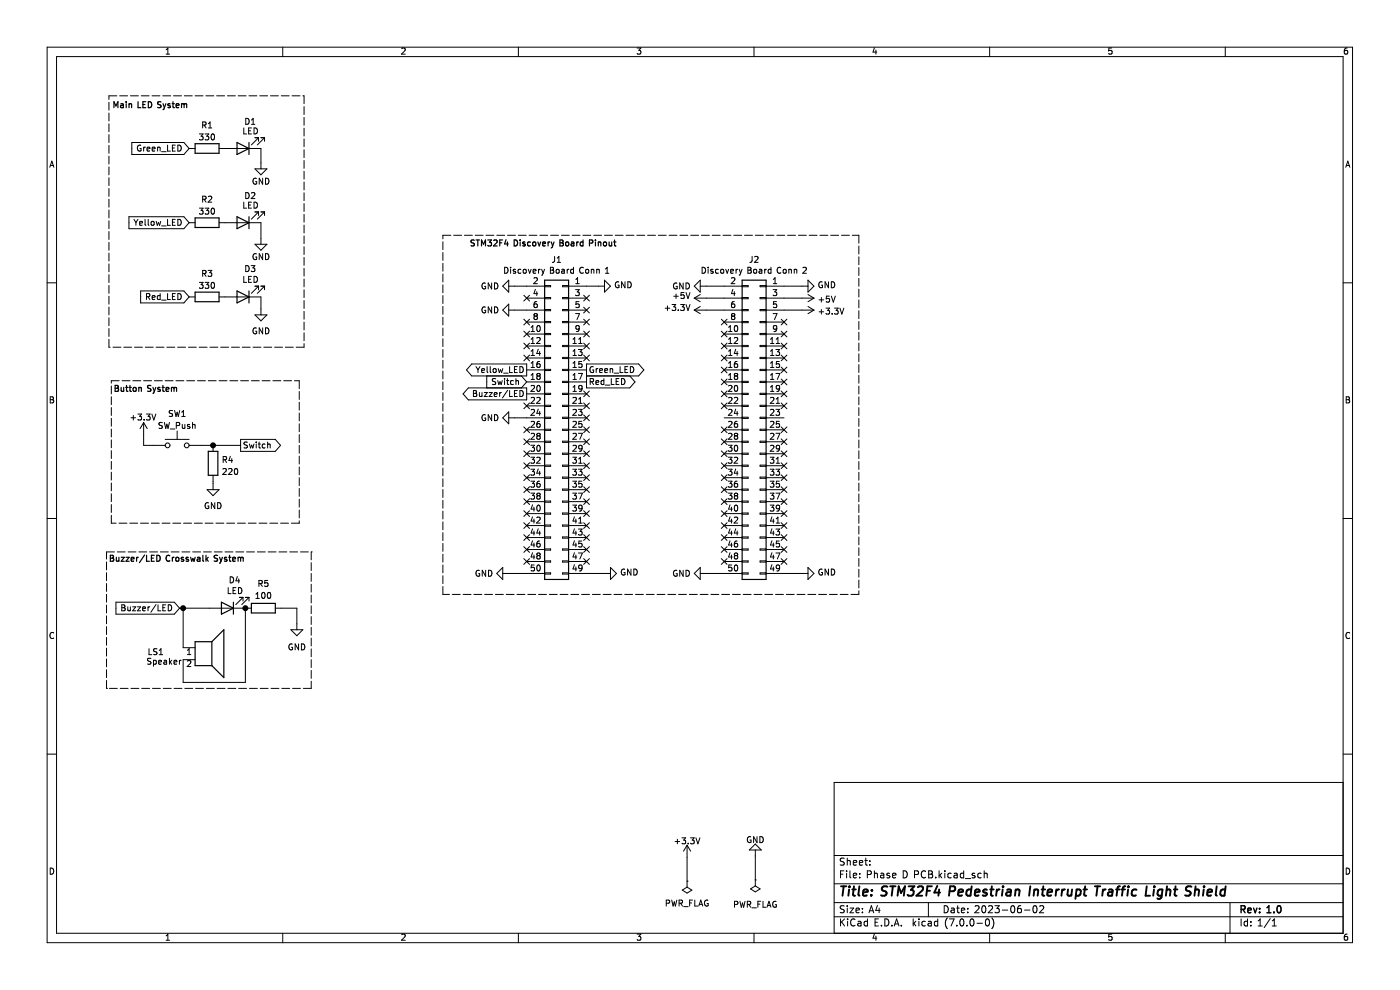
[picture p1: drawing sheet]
<svg xmlns="http://www.w3.org/2000/svg" width="297mm" height="210mm" viewBox="0 0 297 210" stroke-linecap="round" stroke-linejoin="round" font-family="sans-serif">
<path d="M0 0h296.9v210h-296.9z" fill-rule="evenodd" fill="#fff" stroke="#fff" stroke-width=".35"/>
<g fill="none" stroke="#000" stroke-width=".21">
<path d="M10 10h276.9v190h-276.9zM12 12h272.9v186h-272.9zM35.2 11.5h.8M35.2 10.6l.4-.4v1.3M60 10v2M85.2 10.3l.5-.1 .3 .4-.8 .9h.8M110 10v2M135.2 10.2h.8l-.5 .5 .4 .1v.6l-.2 .1-.5-.1M160 10v2M185.5 10.1l-.3 1h.8M185.8 10.6v.9M209.9 10v2"/>
<path d="M235.9 10.2h-.7v.6l.6-.1 .1 .7-.2 .1-.5-.1M259.9 10v2M285.8 10.2h-.4l-.2 .3v.7l.2 .3 .5-.1-.1-.7h-.4l-.2 .2M10.6 35.5l.4-1.3 .4 1.3M10.7 35.1h.6M23.1 21.7v1.7M23.1 24v1.7M23.1 26.3v1.6M23.1 28.6v1.6M23.1 30.8v1.7M23.1 33.1v1.7M23.1 35.4v1.7"/>
<path d="M23.1 37.7v1.7M23.1 40v1.7M24.8 20.3h-1.7v.8M25.4 20.3h1.7M27.7 20.3h1.7M28 30.2h11l1.1 1.3-1.1 1.3h-11zM29.9 30.8a.58 .58 0 0 0-.8 .6 .58 .58 0 0 0 .8 .5v-.4h-.2M30 20.3h1.6M30.5 31.2v.9M30.8 31.2l-.3 .3M31.2 31.6l.6-.1-.1-.2-.3-.1-.2 .2 .1 .6h.4M32.2 20.3h1.7"/>
<path d="M32.3 31.6l.6-.1-.1-.2-.3-.1-.2 .2v.6h.5M33.4 31.3h.5l.1 .8M33.4 31.2v.9M34.3 32.2h.9M34.5 20.3h1.7M35.5 30.8v1.3h.7M36.6 31.4h.4M36.8 20.3h1.7M37.2 30.8h-.6v1.3h.6M37.7 30.8a.64 .64 0 0 1 .8 .6 .64 .64 0 0 1-.8 .7zM39.1 20.3h1.7M40.1 31.5h1.3"/>
<path d="M41.4 20.3h1.7M42.3 28.4h.8l-.4 .5 .3 .1v.6l-.2 .1-.5-.1M43 26.5h.6l.1-.5-.7-.1v1.2M43.3 26.5l.4 .6M43.5 28.4h.8l-.4 .5 .3 .1v.6l-.1 .1-.6-.1M43.7 20.3h1.7M44.2 27.1h.7M44.2 26.2l.4-.3v1.2M44.9 28.5l.2-.1a.68 .68 0 0 1 .4 .6 .68 .68 0 0 1-.4 .7l-.3-.5zM46 20.3h1.6M46.5 31.5h8.9v4.3M48.2 20.3h1.7"/>
<path d="M50.5 20.3h1.7M51.7 27.1v1.3h.6M52.1 25.1a.64 .64 0 0 1 .8 .6 .64 .64 0 0 1-.8 .7zM52.7 27.7h.5M52.8 20.3h1.7M53.3 25.5l.4-.4v1.3M53.3 26.4h.8M53.3 27.1h-.6v1.3h.6M53.9 27.1a.64 .64 0 0 1 .7 .7 .64 .64 0 0 1-.7 .6zM54.1 29.2h.7M54.1 35.8h2.5l-1.2 1.3zM54.4 37.9a.58 .58 0 0 0-.7 .6 .58 .58 0 0 0 .8 .5v-.5h-.3"/>
<path d="M54.8 29.2l-1.5 1.5M54.8 29.2v.8M55.1 20.3h1.7M55.4 29.2h.7M55.7 37.8v1.3l-.7-1.3v1.3M56.1 29.2l-1.5 1.5M56.1 29.2v.8M56.3 37.8a.64 .64 0 0 1 .8 .6 .64 .64 0 0 1-.8 .7zM57.4 20.3h1.7M59.7 20.3h1.7M62 20.3h1.6M64.2 20.3h.3v1.7"/>
<path d="M64.5 22.6v1.7M64.5 24.9v1.7M64.5 27.2v1.7M64.5 29.5v1.6M64.5 31.8v1.6M64.5 34v1.7M64.5 36.3v1.7M64.5 38.6v1.7M285.5 35.5l.4-1.3 .5 1.3M285.6 35.1h.6M10 60h2M23.1 42.3v1.6"/>
<path d="M23.1 44.6v1.6M23.1 46.8v1.7M23.1 49.1v1.7M23.1 51.4v1.7M23.1 53.7v1.7M23.1 56v1.7M23.1 58.3v1.6M27.4 46h11.6l1.1 1.2-1.1 1.3h-11.6zM28.4 46.5l.4 .7M28.8 47.2v.6M29.3 46.5l-.5 .7M29.6 47.4l.6-.1v-.3h-.4l-.2 .1 .1 .6h.5"/>
<path d="M30.8 46.5v1.1l.2 .2M31.4 46.5v1.1l.2 .2M32.1 47.1l.2-.1 .3 .1v.6h-.5zM33.1 47l.3 .8 .2-.6 .3 .6 .2-.8M34.3 47.9h.9M35.5 46.5v1.3h.7M36.6 47.1h.4M37.2 46.5h-.6v1.3h.6M37.7 46.5a.64 .64 0 0 1 .8 .7 .64 .64 0 0 1-.8 .6zM40.1 47.2h1.3M42.3 59.9h.8l-.4 .5 .3 .1v.5l-.2 .2-.5-.2M42.3 44.2h.8l-.4 .4 .3 .2v.5l-.2 .1-.5-.1"/>
<path d="M43 42.3l.6-.1 .1-.5-.7-.1v1.3M43 58h.6l.1-.5-.7-.1v1.2M43.3 42.3l.4 .6M43.3 58l.4 .6M43.5 44.2h.8l-.4 .4 .3 .2v.5l-.1 .1-.6-.1M43.5 59.9h.8l-.4 .5 .3 .1v.5l-.1 .2-.6-.2M44.1 57.4h.8l-.4 .4 .4 .2v.5l-.2 .1-.6-.1M44.2 41.7l.5-.1 .2 .4-.8 .9h.8M44.9 44.3l.2-.1a.68 .68 0 0 1 .4 .6 .68 .68 0 0 1-.4 .6l-.3-.5zM46.5 47.2h8.9v4.6M51.7 42.9v1.3h.6M51.7 58.6v1.3h.6"/>
<path d="M52.1 40.9a.64 .64 0 0 1 .8 .6 .64 .64 0 0 1-.8 .6zM52.1 56.3a.64 .64 0 0 1 .8 .7 .64 .64 0 0 1-.8 .6zM52.7 43.5h.5M52.7 59.2h.5M53.3 56.3h.8l-.5 .5 .4 .1v.6l-.2 .1-.5-.1M53.3 41l.5-.1 .3 .3-.8 .9h.8M53.3 42.9h-.6v1.3h.6M53.3 58.6h-.6v1.3h.6M53.9 58.6a.64 .64 0 0 1 .7 .7 .64 .64 0 0 1-.7 .6zM53.9 42.9a.64 .64 0 0 1 .7 .6 .64 .64 0 0 1-.7 .7zM54.1 45h.7M54.1 51.8h2.5l-1.2 1.3z"/>
<path d="M54.4 53.9a.58 .58 0 0 0-.7 .5 .58 .58 0 0 0 .8 .6v-.5h-.3M54.8 45v.7M54.8 45l-1.5 1.5M55.4 45h.7M55.7 53.8v1.3l-.7-1.3v1.3M56.1 45v.7M56.1 45l-1.5 1.5M56.3 53.8a.64 .64 0 0 1 .8 .6 .64 .64 0 0 1-.8 .7zM64.5 40.9v1.7M64.5 43.2v1.7M64.5 45.5v1.6M64.5 47.7v1.7"/>
<path d="M64.5 50v1.7M64.5 52.3v1.7M64.5 54.6v1.7M64.5 56.9v1.7M64.5 59.2v1.7M94 51.3v1.7M94 53.6v1.6M94 55.9v1.6M94 58.1v1.7M95.6 49.9h-1.6v.8M96.2 49.9h1.7M98.5 49.9h1.7"/>
<path d="M100.8 49.9h1.7M103.1 49.9h1.7M105.4 49.9h1.7M107.1 56.7a.64 .64 0 0 1 .7 .6 .64 .64 0 0 1-.7 .7zM107.7 49.9h1.6M107.9 59.4v2.6l-1.2-1.3zM108.3 56.7v.1M108.3 57.1v.9M109.3 57.2l-.3-.1-.1 .2v.2l.4 .1v.3h-.4M110 49.9h1.6M110.5 57.2l-.4-.1-.2 .3 .1 .5h.5M111 57.2l.2-.1 .4 .1-.1 .7-.5-.1z"/>
<path d="M112.1 57.1l.3 .9 .3-.9M112.2 49.9h1.7M113.1 57.5l.6-.1-.1-.2-.3-.1-.2 .2 .1 .6h.4M113.3 59l.5-.1 .2 .4-.8 .9h.8M114.2 57.1v.9M114.5 49.9h1.7M114.6 57.1l-.4 .3M114.9 57.1l.3 .9M115.2 58l-.3 .4M115.5 57.1l-.3 .9M116.8 56.7h.4l.2 .2-.2 .4 .2 .1 .1 .3-.3 .3h-.4zM116.8 57.3h.4"/>
<path d="M116.8 49.9h1.7M117.7 54.4l-.1 1.1-.4 .2M118.1 57.2l.3-.1 .2 .3v.3l-.2 .3-.4-.3zM118.2 55.7h.7M118.2 54.7l.4-.3v1.3M119.1 49.9h1.7M119.2 57.2h.5v.8M119.7 57.4l-.6 .3 .2 .3 .4-.1M120.3 57.1v.9M120.7 57.1l-.4 .3M121.4 49.9h1.7M121.7 57.2l-.4-.1-.2 .3 .1 .5h.5"/>
<path d="M121.7 56.7v1.3M122.2 59.3l.3-.4v1.3M123.7 49.9h1.6M123.8 56.8a.56 .56 0 0 0-.8 .5 .56 .56 0 0 0 .8 .5M124.4 57.2l.3-.1 .2 .3v.3l-.2 .3-.5-.3zM125.4 57.2h.5l.1 .8M125.4 57.1v.9M126 49.9h1.6M126.6 57.2h.5v.8M126.6 57.1v.9M128.2 59.4l1.3 1.3-1.3 1.3zM128.2 49.9h1.7"/>
<path d="M128.4 58h.8M128.4 57.1l.4-.4v1.3M130.5 49.9h1.7M131.3 59.8a.58 .58 0 0 0-.8 .6 .58 .58 0 0 0 .8 .5v-.4h-.2M132.6 59.8v1.2l-.7-1.2v1.2M132.8 49.9h1.7M133.2 59.8a.64 .64 0 0 1 .7 .6 .64 .64 0 0 1-.7 .6zM135.1 49.9h1.7M137.4 49.9h1.7M139.7 49.9h1.6M141.9 49.9h1.7M144.2 49.9h1.7"/>
<path d="M146.5 49.9h1.7M148.8 49.9h1.7M149 56.7a.64 .64 0 0 1 .7 .6 .64 .64 0 0 1-.7 .7zM150.2 56.7v.1M150.2 57.1v.9M151.1 49.9h1.7M151.2 57.2l-.3-.1-.1 .2v.2l.4 .1v.3h-.4M152.4 57.2l-.4-.1-.2 .3 .1 .5h.5M152.9 57.2l.2-.1 .4 .1-.1 .7-.5-.1zM153.4 49.9h1.7M154 57.1l.3 .9 .3-.9M155 57.5l.6-.1-.1-.2-.3-.1-.2 .2 .1 .6h.4"/>
<path d="M155.2 59l.5-.1 .2 .4-.8 .9h.8M155.7 49.9h1.6M156.1 57.1v.9M156.5 57.1l-.4 .3M156.8 57.1l.3 .9M157.1 58l-.3 .4M157.4 57.1l-.3 .9M157.9 49.9h1.7M158.7 56.7h.4l.2 .2-.2 .4 .2 .1 .1 .3-.3 .3h-.4zM158.7 57.3h.4M159.6 54.4l-.1 1.1-.4 .2M159.9 57.2l.2-.1 .4 .1-.1 .7-.5-.1z"/>
<path d="M160.1 54.5l.5-.1 .2 .3-.8 1h.8M160.2 49.9h1.7M161.1 57.2h.5v.8M161.6 57.4l-.6 .3 .2 .3 .4-.1M162.2 57.1v.9M162.5 49.9h1.7M162.6 57.1l-.4 .3M163.6 57.2l-.4-.1-.2 .3 .1 .5h.5M163.6 56.7v1.3M164.1 59.3l.3-.4v1.3M164.8 49.9h1.7M165.7 56.8a.56 .56 0 0 0-.8 .5 .56 .56 0 0 0 .8 .5"/>
<path d="M166.2 57.2l.2-.1 .3 .1v.7l-.5-.1zM167.1 49.9h1.7M167.3 57.2h.5l.1 .8M167.3 57.1v.9M168.5 57.2h.5v.8M168.5 57.1v.9M169.4 49.9h1.7M170.3 56.8l.5-.1 .3 .4-.8 .9h.8M171.4 59.4l1.3 1.3-1.3 1.3zM171.7 49.9h1.6M173.9 49.9h1.7M174.4 59.8a.58 .58 0 0 0-.7 .6 .58 .58 0 0 0 .8 .5v-.4h-.3"/>
<path d="M175.8 59.8v1.2l-.8-1.2v1.2M176.2 49.9h1.7M176.4 59.8a.64 .64 0 0 1 .7 .6 .64 .64 0 0 1-.7 .6zM178.5 49.9h1.7M180.8 49.9h1.4v1.7M182.2 52.2v1.7M182.2 54.5v1.7M182.2 56.8v1.6M182.2 59v1.7M284.9 60h2M23.1 72v1.7h.3M23.1 60.5v1.7"/>
<path d="M23.1 62.8v1.7M23.1 65.1v1.7M23.1 67.4v1.7M23.1 69.7v1.7M24 73.7h1.6M26.3 73.7h1.6M28.5 73.7h1.7M29.8 61.7h9.2l1.1 1.3-1.1 1.3h-9.2zM30.8 73.7h1.7M31.1 62.9h.6v-.5l-.6-.1v1.2M31.4 62.9l.4 .6M32.3 63.1l.6-.1-.1-.2-.3-.1-.2 .2v.6h.5"/>
<path d="M33.1 73.7h1.7M34 62.8l-.4-.1-.2 .2 .1 .6h.5M34 62.3v1.2M34.3 63.7h.9M35.4 73.7h1.7M35.5 62.3v1.2h.7M36.6 62.9h.4M37.2 62.3h-.6v1.2h.6M37.7 73.7h1.7M37.7 62.3a.64 .64 0 0 1 .8 .6 .64 .64 0 0 1-.8 .6zM40 73.7h1.6M40.1 63h1.3"/>
<path d="M42.3 73.7h1.6M44.5 73.7h1.7M44.9 60l.2-.1a.68 .68 0 0 1 .4 .6 .68 .68 0 0 1-.4 .7l-.3-.5zM46.5 63h8.9v3.8M46.8 73.7h1.7M49.1 73.7h1.7M51.4 73.7h1.7M53.7 73.7h1.7M54.1 60.7h.7M54.1 66.8h2.5l-1.2 1.3zM54.4 69.6a.58 .58 0 0 0-.7 .6 .58 .58 0 0 0 .8 .5v-.4h-.3M54.8 60.7v.8"/>
<path d="M54.8 60.7l-1.5 1.5M55.4 60.7h.7M55.7 69.5v1.3l-.7-1.3v1.3M56 73.7h1.6M56.1 60.7v.8M56.1 60.7l-1.5 1.5M56.3 69.5a.64 .64 0 0 1 .8 .7 .64 .64 0 0 1-.8 .6zM58.3 73.7h1.6M60.5 73.7h1.7M64.5 61.5v1.6M64.5 63.7v1.7M64.5 66v1.7"/>
<path d="M64.5 68.3v1.7M64.5 70.6v1.7M64.5 72.9v.8h-1.7M94 60.4v1.7M94 62.7v1.7M94 65v1.7M94 67.3v1.7M94 69.6v1.6M94 71.8v1.7M94 74.1v1.7M94 76.4v1.7M94 78.7v1.7"/>
<path d="M100.1 77.2h11.6v2.5h-11.6l-1.1-1.2zM101 77.8l.4 .6M101.4 78.4v.6M101.8 77.8l-.4 .6M102.2 78.6l.6-.1-.1-.3h-.3l-.2 .2v.6h.5M103 60.1a.58 .58 0 0 0-.8 .6 .58 .58 0 0 0 .8 .5v-.5h-.2M103 65.2a.58 .58 0 0 0-.8 .5 .58 .58 0 0 0 .8 .6v-.5h-.2M103.3 79.7v2.6h7.3l1.1-1.3M103.3 77.8v1.1l.2 .1M104 77.8v1.1l.2 .1M104.3 60v1.3l-.7-1.3v1.3M104.3 65.1v1.3l-.7-1.3v1.3"/>
<path d="M104.7 78.3l.1-.1 .4 .1-.1 .7-.4-.1zM104.9 60a.64 .64 0 0 1 .7 .7 .64 .64 0 0 1-.7 .6zM104.9 65.1a.64 .64 0 0 1 .7 .6 .64 .64 0 0 1-.7 .7zM105.7 78.2l.2 .8 .3-.6 .2 .6 .3-.8M106.8 79.2h1M107.9 64.5v2.5l-1.2-1.2zM107.9 65.8h7.6M107.9 60.7h7.6M108.1 77.8v1.2h.6M109.1 78.4h.5M109.7 77.8h-.6v1.2h.6M110.3 77.8a.64 .64 0 0 1 .7 .6 .64 .64 0 0 1-.7 .6z"/>
<path d="M110.6 79.7l1.1 1.3M111.1 72.8l1.2 1.2M111.1 70.2l1.2 1.3M111.1 62.6l1.2 1.2M111.1 67.7l1.2 1.2M111.1 75.3l1.2 1.2M111.7 63.2h3.8M111.7 78.5h3.8M111.7 70.9h3.8M111.7 73.4h3.8M111.7 75.9h3.8M111.7 68.3h3.8"/>
<path d="M112.3 72.8l-1.2 1.2M112.3 70.2l-1.2 1.3M112.3 62.6l-1.2 1.2M112.3 67.7l-1.2 1.2M112.3 75.3l-1.2 1.2M112.7 77l.3-.3v1.2M112.7 70.3h.7M112.7 72.9h.7M112.7 75.4h.7M112.7 77.9h.7M112.7 69.4l.3-.3v1.2M112.7 72l.3-.4v1.3"/>
<path d="M112.7 74.5l.3-.4v1.3M112.7 79.6l.3-.4v1.3M113.5 67.1l-.2-.3 .2-.3h.3l.2 .3-.2 .3M113.5 67.1h.3M113.5 67.1l-.2 .2v.4l.2 .1h.3l.2-.3v-.2l-.2-.2M113.6 61.4l-.3 .9h.8M113.9 71.7l.5-.1 .2 .4-.8 .9h.8M113.9 64h-.4l-.2 .3v.7l.2 .2 .4-.1v-.6h-.4l-.2 .2M113.9 61.9v.8M114 69.2l.2-.1a.68 .68 0 0 1 .4 .6 .68 .68 0 0 1-.4 .6l-.3-.5zM114.1 79.8h.3M114.1 79.8l-.2 .2v.4l.2 .1h.3l.2-.3-.1-.3-.1-.1"/>
<path d="M114.1 79.8l-.2-.3 .2-.3h.3l.2 .3-.2 .3M114.2 74.1l-.3 .9h.8M114.5 76.7h-.4l-.2 .3v.7l.2 .2 .4-.1v-.6h-.4l-.2 .2M114.5 74.6v.8M115.5 78.3h1.3v.3h-1.3zM115.5 75.8h1.3v.3h-1.3zM115.5 73.3h1.3v.2h-1.3zM115.5 70.7h1.3v.3h-1.3zM115.5 68.2h1.3v.2h-1.3zM115.5 65.7h1.3v.2h-1.3zM115.5 63.1h1.3v.3h-1.3zM115.5 60.6h1.3v.2h-1.3z"/>
<path d="M119.3 78.3h1.3v.3h-1.3zM119.3 75.8h1.3v.3h-1.3zM119.3 73.3h1.3v.2h-1.3zM119.3 70.7h1.3v.3h-1.3zM119.3 68.2h1.3v.2h-1.3zM119.3 65.7h1.3v.2h-1.3zM119.3 63.1h1.3v.3h-1.3zM119.3 60.6h1.3v.2h-1.3zM120.6 65.8h3.8M120.6 60.7h7.6M120.6 63.2h3.8M120.6 78.5h3.8"/>
<path d="M120.6 70.9h3.8M120.6 73.4h3.8M120.6 75.9h3.8M120.6 68.3h3.8M121.6 72.9h.7M121.6 75.4h.7M121.6 77.9h.7M121.6 72l.3-.4v1.3M121.6 74.5l.3-.4v1.3M121.6 77l.3-.3v1.2M121.6 79.6l.3-.4v1.3M122.1 61.4h.8l-.4 .5 .3 .1v.6l-.2 .1-.5-.1"/>
<path d="M122.1 66.5h.8l-.5 1.3M122.2 60.2h.7M122.7 74.1h.8l-.4 .5 .3 .1v.6l-.2 .1-.5-.1M122.7 79.2h.9l-.6 1.3M122.8 72.9h.7M122.8 72l.3-.4v1.3M122.8 64h-.6v.6l.6-.1v.6l-.2 .1-.4-.1M122.9 69.6l-.3 .2h-.3l-.1-.6 .4-.1 .3 .2-.1 .7-.2 .3h-.3M123.4 76.7h-.6v.6l.6-.1v.6l-.2 .1-.4-.1M123.8 75.3l1.2 1.2M123.8 62.6l1.2 1.2M123.8 65.2l1.2 1.2"/>
<path d="M123.8 70.2l1.2 1.3M123.8 67.7l1.2 1.2M123.8 72.8l1.2 1.2M124.4 79.7h11.1l1.1-1.2-1.1-1.3h-11.1v5.1h9.2l1.1-1.3-1.1-1.3M125 72.8l-1.2 1.2M125 62.6l-1.2 1.2M125 75.3l-1.2 1.2M125 65.2l-1.2 1.2M125 70.2l-1.2 1.3M125 67.7l-1.2 1.2M125.9 77.8a.58 .58 0 0 0-.8 .6 .58 .58 0 0 0 .8 .5v-.4h-.2M126.5 78.2v.8"/>
<path d="M126.8 78.2l-.3 .2M127.2 78.6l.6-.1-.1-.3h-.3l-.2 .2 .1 .6h.4M128.3 78.6l.6-.1-.1-.3h-.3l-.2 .2 .1 .6h.4M129.4 78.3l.5-.1 .1 .8M129.4 78.2v.8M130.3 79.2h1M131.6 77.8v1.2h.6M132.6 78.4h.4M133.2 77.8h-.6v1.2h.6M133.7 77.8a.64 .64 0 0 1 .8 .6 .64 .64 0 0 1-.8 .6zM141.1 65.4h1M141.6 64.9v1"/>
<path d="M142.6 64.6h.8l-.5 .5 .4 .1v.5l-.2 .2-.5-.2M142.9 62.8h1M143.4 62.4v.9M143.6 60.1a.58 .58 0 0 0-.7 .6 .58 .58 0 0 0 .8 .5v-.5h-.3M143.9 65.7v.2M144.4 64.6h.8l-.5 .5 .4 .1v.5l-.2 .2-.5-.2M144.9 60v1.3l-.7-1.3v1.3M145.1 62.1h-.6l-.1 .6 .6-.1 .1 .6-.2 .1-.5-.1M145.5 60a.64 .64 0 0 1 .8 .7 .64 .64 0 0 1-.8 .6zM145.5 64.6l.5 1.3 .4-1.3M145.5 62.1l.5 1.2 .4-1.2M147.3 60.7l1.3-1.3v2.6z"/>
<path d="M147.3 65.8h10.1M147.3 63.2h10.1M147.3 65.8l1.3 .7M147.3 63.2l1.3 .8M148.6 60.7h8.8M148.6 65l-1.3 .8M148.6 62.5l-1.3 .7M153 67.7l1.2 1.2M153 72.8l1.2 1.2M153 77.9l1.2 1.2M153 70.2l1.2 1.3M153 75.3l1.2 1.2"/>
<path d="M153.6 78.5h3.8M153.6 70.9h3.8M153.6 73.4h3.8M153.6 75.9h3.8M153.6 68.3h3.8M154.2 67.7l-1.2 1.2M154.2 72.8l-1.2 1.2M154.2 77.9l-1.2 1.2M154.2 70.2l-1.2 1.3M154.2 75.3l-1.2 1.2M154.6 70.3h.7M154.6 69.4l.3-.3v1.2"/>
<path d="M154.6 72l.3-.4v1.3M154.6 74.5l.3-.4v1.3M154.6 77l.3-.3v1.2M154.6 79.6l.3-.4v1.3M154.6 72.9h.7M154.6 75.4h.7M154.6 77.9h.7M155.4 67.1l-.2-.3 .2-.3h.3l.2 .3-.2 .3M155.4 67.1l-.2 .2v.4l.2 .1h.3l.2-.3v-.2l-.2-.2M155.4 67.1h.3M155.5 61.4l-.3 .9h.8M155.8 64h-.4l-.2 .3v.7l.2 .2 .4-.1v-.6h-.4l-.2 .2"/>
<path d="M155.8 71.7l.5-.1 .2 .4-.8 .9h.8M155.8 61.9v.8M155.9 69.2l.2-.1a.68 .68 0 0 1 .4 .6 .68 .68 0 0 1-.4 .6l-.3-.5zM156 79.8h.3M156 79.8l-.2-.3 .2-.3h.3l.2 .3-.2 .3M156 79.8l-.2 .2v.4l.2 .1h.3l.2-.3-.1-.3-.1-.1M156.1 74.1l-.3 .9h.8M156.4 76.7h-.4l-.2 .3v.7l.2 .2 .4-.1v-.6h-.4l-.2 .2M156.4 74.6v.8M157.4 78.3h1.3v.3h-1.3zM157.4 75.8h1.3v.3h-1.3zM157.4 73.3h1.3v.2h-1.3z"/>
<path d="M157.4 70.7h1.3v.3h-1.3zM157.4 68.2h1.3v.2h-1.3zM157.4 65.7h1.3v.2h-1.3zM157.4 63.1h1.3v.3h-1.3zM157.4 60.6h1.3v.2h-1.3zM161.2 60.6h1.3v.2h-1.3zM161.2 63.1h1.3v.3h-1.3zM161.2 65.7h1.3v.2h-1.3zM161.2 68.2h1.3v.2h-1.3zM161.2 70.7h1.3v.3h-1.3zM161.2 73.3h1.3v.2h-1.3zM161.2 75.8h1.3v.3h-1.3z"/>
<path d="M161.2 78.3h1.3v.3h-1.3zM162.5 65.8h10.2M162.5 60.7h8.9M162.5 63.2h10.2M162.5 78.5h3.8M162.5 70.9h3.8M162.5 73.4h3.8M162.5 75.9h3.8M162.5 68.3h3.8M163.5 72.9h.7M163.5 72l.3-.4v1.3M163.5 74.5l.3-.4v1.3"/>
<path d="M163.5 77l.3-.3v1.2M163.5 79.6l.3-.4v1.3M163.5 75.4h.7M163.5 77.9h.7M164 61.4h.8l-.4 .5 .3 .1v.6l-.2 .1-.5-.1M164 66.5h.8l-.5 1.3M164.1 60.2h.7M164.6 74.1h.8l-.4 .5 .3 .1v.6l-.2 .1-.5-.1M164.6 79.2h.9l-.6 1.3M164.7 72.9h.7M164.7 72l.3-.4v1.3M164.7 64h-.6v.6l.6-.1v.6l-.2 .1-.4-.1"/>
<path d="M164.8 69.6l-.3 .2h-.3l-.1-.6 .4-.1 .3 .2-.1 .7-.2 .3h-.3M165.3 76.7h-.6v.6l.6-.1v.6l-.2 .1-.4-.1M165.7 72.8l1.2 1.2M165.7 75.3l1.2 1.2M165.7 77.9l1.2 1.2M165.7 70.2l1.2 1.3M165.7 67.7l1.2 1.2M166.9 72.8l-1.2 1.2M166.9 75.3l-1.2 1.2M166.9 77.9l-1.2 1.2M166.9 70.2l-1.2 1.3M166.9 67.7l-1.2 1.2"/>
<path d="M171.4 65l1.3 .8M171.4 62.5l1.3 .7M172.7 65.8l-1.3 .7M172.7 63.2l-1.3 .8M173.8 66.1h.9M173.8 63.6h.9M174.2 63.1v1M174.2 65.7v.9M175.2 65.4h.8l-.4 .4 .3 .2v.5l-.1 .1-.6-.1M175.9 62.8h-.6v.6h.6v.6l-.1 .1-.5-.1M176.4 62.8l.4 1.3 .4-1.3M176.5 66.5v.1"/>
<path d="M177 65.4h.8l-.4 .4 .4 .2v.5l-.2 .1-.6-.1M178.2 65.4l.4 1.2 .4-1.2M182.2 61.3v1.7M182.2 63.6v1.7M182.2 65.9v1.7M182.2 68.2v1.7M182.2 70.5v1.7M182.2 72.8v1.6M182.2 75v1.7M182.2 77.3v1.7M182.2 79.6v1.7M10.7 84.2h.4l.2 .2-.2 .4 .2 .1 .1 .3-.2 .3h-.5z"/>
<path d="M10.7 84.8h.4M23.6 81.9v1.7M23.6 84.2v1.6M23.6 86.4v1.7M23.6 88.7v1.7M23.6 91v1.7M23.6 93.3v1.7M23.6 95.6v1.7M23.6 97.9v1.7M25.3 80.8h-1.7v.5M25.9 80.8h1.7M27.8 88.6h1"/>
<path d="M28.2 80.8h1.7M28.3 88.1v1M29.2 87.8h.8l-.4 .5 .4 .1v.6l-.2 .1-.6-.1M30.5 89.6v4.9h4.5M30.5 80.8h1.6M30.5 89.6l-.8 1.3M30.5 89.6l.7 1.3M30.6 89v.1M31.1 87.8h.7l-.4 .5 .4 .1v.6l-.2 .1-.5-.1M32.2 87.8l.4 1.3 .5-1.3M32.8 80.8h1.6M34.4 89.7h-.6v.4l.5 .2 .1 .3-.2 .3-.5-.1"/>
<path d="M34.9 89.6l.3 1.3 .2-.9 .2 .9 .3-1.3M35 80.8h1.7M35 93.2h5.1M36.1 91h1M36.6 87.1l-.7 .1v.4l.6 .2 .1 .3-.2 .2h-.5M37 87.1l.3 1.2 .3-.9 .2 .9 .3-1.2M37.3 80.8h1.7M37.4 90.3l.6-.1 .1-.5-.7-.1v1.3M37.6 91.4v1.8M38.5 88.3h.8M38.5 87.4l.4-.3v1.2M38.7 90v.8h.5"/>
<path d="M39.2 90v.9M39.6 80.8h1.7M40.1 94.5h10.9M40.2 90.1l-.3-.1-.1 .2v.2l.4 .1v.3h-.4M40.8 90.2l.5-.1 .1 .8M40.8 89.6v1.3M41.9 80.8h1.7M44.2 80.8h1.7M45.2 94.5v1.2M46.5 80.8h1.6M47.3 99.5l.5-.1 .2 .3-.8 1h.8M47.4 97.5l.6-.1v-.4l-.6-.2v1.3"/>
<path d="M47.7 97.5l.4 .6M48.5 99.5l.5-.1 .2 .3-.8 1h.8M48.8 80.8h1.6M48.9 96.8l-.3 .9h.7M49.2 97.3v.8M49.8 99.5l.2-.1a.68 .68 0 0 1 .5 .6 .68 .68 0 0 1-.5 .7l-.3-.5zM51 80.8h1.7M51 93.2h7.4l1.1 1.3-1.1 1.2h-7.4zM52.5 93.8l-.7 .1v.3l.6 .3 .1 .3-.3 .2h-.4M52.9 94.2l.2 .8 .3-.6 .2 .6 .3-.8M53.3 80.8h1.7M54.4 93.8v.1"/>
<path d="M54.4 94.2v.8M54.8 94.2h.5M55 93.8v1l.3 .2M55.6 80.8h1.7M56.2 94.2h-.3l-.3 .2 .1 .6h.5M56.8 94.3l.5-.1v.8M56.8 93.8v1.2M57.9 80.8h1.7M60.2 80.8h1.7M62.5 80.8h1v1.6M63.5 83v1.7M63.5 85.3v1.7"/>
<path d="M63.5 87.6v1.7M63.5 89.9v1.7M63.5 92.2v1.7M63.5 94.5v1.6M63.5 96.8v1.6M63.5 99v1.7M94 81v1.7M94 83.3v1.7M94 85.6v1.6M94 87.8v1.7M94 90.1v1.7M94 92.4v1.7"/>
<path d="M94 94.7v1.7M94 97v1.7M94 99.3v1.6M99.4 82.3h12.3v2.5h-12.3l-1.2-1.2zM100.4 82.8h.5l.2 .3-.2 .3 .2 .2 .1 .3-.3 .2h-.5zM100.4 83.4h.5M101.7 83.3l.1 .8 .4-.1M102.2 83.3v.8M102.7 83.3h.7l-.7 .8h.7M103 88a.58 .58 0 0 0-.8 .6 .58 .58 0 0 0 .8 .5v-.4h-.2M103.8 83.3h.6l-.6 .8h.6M104.3 88v1.2l-.7-1.2v1.2"/>
<path d="M104.8 83.7l.7-.1-.1-.3h-.4l-.2 .1 .1 .7h.5M104.9 88a.64 .64 0 0 1 .7 .6 .64 .64 0 0 1-.7 .6zM105.2 80.4h-.7v.4l.5 .2 .2 .3-.3 .3-.5-.1M105.6 80.7l.2 .9 .3-.6 .2 .6 .3-.9M106 83.3v.8M106.4 83.3l-.4 .2M107 80.3v.1M107 80.7v.9M107.5 80.7h.4M107.6 80.3v1.1l.3 .2M107.7 82.8l-1.1 1.6M107.9 87.4v2.5l-1.2-1.3z"/>
<path d="M107.9 88.6h7.6M108.1 82.8v1.3h.6M108.9 80.8l-.4-.1-.2 .3 .1 .5h.5M109.1 83.4h.5M109.5 80.8h.4l.1 .8M109.5 80.3v1.3M109.7 82.8h-.6v1.3h.6M110.3 82.8a.64 .64 0 0 1 .7 .7 .64 .64 0 0 1-.7 .6zM111.1 93.1l1.2 1.2M111.1 85.5l1.2 1.2M111.1 95.6l1.2 1.3M111.1 90.6l1.2 1.2"/>
<path d="M111.1 98.2l1.2 1.2M111.7 81h3.8M111.7 83.6h3.8M111.7 86.1h3.8M111.7 91.2h3.8M111.7 93.7h3.8M111.7 96.3h3.8M111.7 98.8h3.8M112.3 85.5l-1.2 1.2M112.3 95.6l-1.2 1.3M112.3 90.6l-1.2 1.2M112.3 98.2l-1.2 1.2"/>
<path d="M112.3 93.1l-1.2 1.2M112.6 94.5h.8l-.4 .4 .3 .2v.5l-.1 .1-.6-.1M112.6 97h.8l-.4 .5 .3 .1v.5l-.1 .2-.6-.2M112.6 99.5h.8l-.4 .5 .3 .1v.6l-.1 .1-.6-.1M112.7 92l.5-.1 .2 .4-.8 .9h.8M112.7 81.9l.5-.1 .2 .3-.8 .9h.8M112.7 84.4l.5-.1 .2 .4-.8 .9h.8M112.7 80.5h.7M112.7 87l.5-.2 .2 .4-.8 .9h.8M112.7 89.5l.5-.1 .2 .3-.8 .9h.8M113.9 97.1l.5-.1 .2 .4-.8 .9h.8M113.9 84.4l.5-.1 .2 .4-.8 .9h.8"/>
<path d="M114 94.6l.2-.1a.68 .68 0 0 1 .4 .6 .68 .68 0 0 1-.4 .6l-.3-.5zM114 81.9l.2-.1a.68 .68 0 0 1 .4 .6 .68 .68 0 0 1-.4 .6l-.3-.5zM114.1 92.5l-.2 .2v.4l.2 .1h.3l.2-.3-.1-.3-.1-.1M114.1 92.5l-.2-.3 .2-.3h.3l.2 .3-.2 .3M114.1 92.5h.3M114.2 86.8l-.3 .9h.8M114.2 99.5l-.3 .9h.8M114.5 89.4h-.4l-.2 .3v.7l.2 .2 .4-.1v-.6h-.4l-.2 .2M114.5 87.3v.8M114.5 100v.8M115.5 83.4h1.3v.3h-1.3zM115.5 98.7h1.3v.2h-1.3z"/>
<path d="M115.5 96.1h1.3v.3h-1.3zM115.5 93.6h1.3v.2h-1.3zM115.5 91h1.3v.3h-1.3zM115.5 88.5h1.3v.3h-1.3zM115.5 86h1.3v.2h-1.3zM115.5 80.9h1.3v.2h-1.3zM119.3 83.4h1.3v.3h-1.3zM119.3 98.7h1.3v.2h-1.3zM119.3 96.1h1.3v.3h-1.3zM119.3 93.6h1.3v.2h-1.3zM119.3 91h1.3v.3h-1.3zM119.3 88.5h1.3v.3h-1.3z"/>
<path d="M119.3 86h1.3v.2h-1.3zM119.3 80.9h1.3v.2h-1.3zM120.6 88.6h3.8M120.6 81h3.8M120.6 83.6h3.8M120.6 86.1h3.8M120.6 91.2h3.8M120.6 93.7h3.8M120.6 96.3h3.8M120.6 98.8h3.8M121.5 97h.8l-.4 .5 .3 .1v.5l-.2 .2-.5-.2M121.5 99.5h.8l-.4 .5 .3 .1v.6l-.2 .1-.5-.1"/>
<path d="M121.6 94.6l.4-.1 .3 .3-.8 .9h.8M121.6 92l.4-.1 .3 .4-.8 .9h.8M121.6 87l.4-.2 .3 .4-.8 .9h.8M121.6 80.5h.7M121.6 83h.7M121.6 84.4l.4-.1 .3 .4-.8 .9h.8M121.6 89.5l.4-.1 .3 .3-.8 .9h.8M121.6 82.1l.3-.3v1.2M122.7 86.8h.8l-.4 .5 .3 .1v.6l-.2 .1-.5-.1M122.7 91.9h.9l-.6 1.3M122.7 99.5h.8l-.4 .5 .3 .1v.6l-.2 .1-.5-.1M122.8 85.6h.7"/>
<path d="M122.8 98.3h.7M122.8 84.7l.3-.4v1.3M122.8 97.4l.3-.4v1.3M123.4 89.4h-.6v.6l.6-.1v.6l-.2 .1-.4-.1M123.5 95l-.3 .2h-.3l-.1-.6 .4-.1 .3 .2-.1 .7-.2 .3h-.3M123.5 82.3l-.3 .2h-.3l-.1-.6 .4-.1 .3 .2-.1 .7-.2 .3h-.3M123.8 98.2l1.2 1.2M123.8 85.5l1.2 1.2M123.8 82.9l1.2 1.3M123.8 95.6l1.2 1.3M123.8 93.1l1.2 1.2M123.8 88l1.2 1.2"/>
<path d="M123.8 90.6l1.2 1.2M125 93.1l-1.2 1.2M125 98.2l-1.2 1.2M125 88l-1.2 1.2M125 90.6l-1.2 1.2M125 82.9l-1.2 1.3M125 85.5l-1.2 1.2M125 95.6l-1.2 1.3M125.2 81l.6-.1 .1-.5-.7-.1v1.3M125.5 81l.4 .6M126.4 81.1l.6-.1v-.2l-.4-.1-.2 .2 .1 .6h.5M128.1 80.8l-.4-.1-.2 .3 .1 .5h.5"/>
<path d="M128.1 80.3v1.3M128.4 81.7h1M129.7 80.3v1.3h.6M130.7 80.9h.4M131.3 80.3h-.6v1.3h.6M131.9 80.3a.64 .64 0 0 1 .7 .6 .64 .64 0 0 1-.7 .7zM153 85.5l1.2 1.2M153 90.6l1.2 1.2M153 93.1l1.2 1.2M153 80.4l1.2 1.2M153 82.9l1.2 1.3M153 95.6l1.2 1.3"/>
<path d="M153 98.2l1.2 1.2M153.6 88.6h3.8M153.6 81h3.8M153.6 83.6h3.8M153.6 86.1h3.8M153.6 91.2h3.8M153.6 93.7h3.8M153.6 96.3h3.8M153.6 98.8h3.8M154.2 85.5l-1.2 1.2M154.2 95.6l-1.2 1.3M154.2 90.6l-1.2 1.2"/>
<path d="M154.2 93.1l-1.2 1.2M154.2 98.2l-1.2 1.2M154.2 80.4l-1.2 1.2M154.2 82.9l-1.2 1.3M154.5 99.5h.8l-.4 .5 .3 .1v.6l-.1 .1-.6-.1M154.5 94.5h.8l-.4 .4 .3 .2v.5l-.1 .1-.6-.1M154.5 97h.8l-.4 .5 .3 .1v.5l-.1 .2-.6-.2M154.6 84.4l.5-.1 .2 .4-.8 .9h.8M154.6 92l.5-.1 .2 .4-.8 .9h.8M154.6 80.5h.7M154.6 81.9l.5-.1 .2 .3-.8 .9h.8M154.6 87l.5-.2 .2 .4-.8 .9h.8"/>
<path d="M154.6 89.5l.5-.1 .2 .3-.8 .9h.8M155.8 97.1l.5-.1 .2 .4-.8 .9h.8M155.8 84.4l.5-.1 .2 .4-.8 .9h.8M155.9 94.6l.2-.1a.68 .68 0 0 1 .4 .6 .68 .68 0 0 1-.4 .6l-.3-.5zM155.9 81.9l.2-.1a.68 .68 0 0 1 .4 .6 .68 .68 0 0 1-.4 .6l-.3-.5zM156 92.5l-.2-.3 .2-.3h.3l.2 .3-.2 .3M156 92.5l-.2 .2v.4l.2 .1h.3l.2-.3-.1-.3-.1-.1M156 92.5h.3M156.1 86.8l-.3 .9h.8M156.1 99.5l-.3 .9h.8M156.4 89.4h-.4l-.2 .3v.7l.2 .2 .4-.1v-.6h-.4l-.2 .2M156.4 87.3v.8"/>
<path d="M156.4 100v.8M157.4 83.4h1.3v.3h-1.3zM157.4 98.7h1.3v.2h-1.3zM157.4 96.1h1.3v.3h-1.3zM157.4 93.6h1.3v.2h-1.3zM157.4 91h1.3v.3h-1.3zM157.4 88.5h1.3v.3h-1.3zM157.4 86h1.3v.2h-1.3zM157.4 80.9h1.3v.2h-1.3zM161.2 83.4h1.3v.3h-1.3zM161.2 80.9h1.3v.2h-1.3zM161.2 86h1.3v.2h-1.3z"/>
<path d="M161.2 88.5h1.3v.3h-1.3zM161.2 91h1.3v.3h-1.3zM161.2 93.6h1.3v.2h-1.3zM161.2 96.1h1.3v.3h-1.3zM161.2 98.7h1.3v.2h-1.3zM162.5 88.6h3.8M162.5 81h3.8M162.5 83.6h3.8M162.5 86.1h3.8M162.5 91.2h3.8M162.5 93.7h3.8M162.5 96.3h3.8"/>
<path d="M162.5 98.8h3.8M163.4 97h.8l-.4 .5 .3 .1v.5l-.2 .2-.5-.2M163.4 99.5h.8l-.4 .5 .3 .1v.6l-.2 .1-.5-.1M163.5 94.6l.4-.1 .3 .3-.8 .9h.8M163.5 92l.4-.1 .3 .4-.8 .9h.8M163.5 82.1l.3-.3v1.2M163.5 80.5h.7M163.5 87l.4-.2 .3 .4-.8 .9h.8M163.5 83h.7M163.5 84.4l.4-.1 .3 .4-.8 .9h.8M163.5 89.5l.4-.1 .3 .3-.8 .9h.8M164.6 99.5h.8l-.4 .5 .3 .1v.6l-.2 .1-.5-.1"/>
<path d="M164.6 86.8h.8l-.4 .5 .3 .1v.6l-.2 .1-.5-.1M164.6 91.9h.9l-.6 1.3M164.7 84.7l.3-.4v1.3M164.7 97.4l.3-.4v1.3M164.7 85.6h.7M164.7 98.3h.7M165.3 89.4h-.6v.6l.6-.1v.6l-.2 .1-.4-.1M165.4 95l-.3 .2h-.3l-.1-.6 .4-.1 .3 .2-.1 .7-.2 .3h-.3M165.4 82.3l-.3 .2h-.3l-.1-.6 .4-.1 .3 .2-.1 .7-.2 .3h-.3M165.7 80.4l1.2 1.2M165.7 85.5l1.2 1.2M165.7 82.9l1.2 1.3"/>
<path d="M165.7 90.6l1.2 1.2M165.7 95.6l1.2 1.3M165.7 98.2l1.2 1.2M165.7 93.1l1.2 1.2M166.9 82.9l-1.2 1.3M166.9 80.4l-1.2 1.2M166.9 90.6l-1.2 1.2M166.9 95.6l-1.2 1.3M166.9 98.2l-1.2 1.2M166.9 85.5l-1.2 1.2M166.9 93.1l-1.2 1.2M182.2 81.9v1.7"/>
<path d="M182.2 84.2v1.7M182.2 86.5v1.7M182.2 88.8v1.6M182.2 91v1.7M182.2 93.3v1.7M182.2 95.6v1.7M182.2 97.9v1.7M285.6 84.2h.4l.3 .2-.3 .4 .3 .1v.3l-.2 .3h-.5zM285.6 84.8h.4M10 110h2M22.6 119.2v1.7M23.6 109.3v1.7h1"/>
<path d="M23.6 100.2v1.6M23.6 102.4v1.7M23.6 104.7v1.7M23.6 107v1.7M24.3 117.1h-1.7v1.5M24.9 117.1h1.7M25.2 111h1.7M27.2 117.1h1.6M27.5 111h1.7M29.5 117.1h1.6M29.8 111h1.7M31.7 117.1h1.7"/>
<path d="M32.1 111h1.7M34 117.1h1.7M34.4 111h1.7M36.3 117.1h1.7M36.7 111h1.6M38.6 117.1h1.7M39 111h1.6M40.9 117.1h1.7M41.2 111h1.7M43.2 117.1h1.6M43.5 111h1.7M43.9 103.9h2.6l-1.3 1.2z"/>
<path d="M44.2 106.7a.58 .58 0 0 0-.7 .6 .58 .58 0 0 0 .8 .5v-.5h-.2M45.2 100.8v3.1M45.5 117.1h1.6M45.6 106.6v1.3l-.8-1.3v1.3M45.8 111h1.7M46.2 106.6a.64 .64 0 0 1 .7 .7 .64 .64 0 0 1-.7 .6zM47.7 117.1h1.7M48.1 111h1.7M50 117.1h1.7M50.4 111h1.7M52.3 117.1h1.7M52.7 111h1.6"/>
<path d="M54.6 117.1h1.7M55 111h1.6M56.9 117.1h1.7M57.2 111h1.7M59.2 117.1h1.6M59.5 111h1.7M61.5 117.1h1.6M63.5 101.3v1.7M63.5 103.6v1.7M63.5 105.9v1.7M63.5 108.2v1.7M63.5 110.5v.5h-1.7"/>
<path d="M63.7 117.1h1.7M66 117.1h.1M66 117.1v1.6M66 119.4v1.6M94 101.6v1.6M94 103.8v1.7M94 106.1v1.7M94 108.4v1.7M94 110.7v1.7M94 113v1.7M94 115.3v1.6M94 117.6v1.6"/>
<path d="M94 119.8v1.7M111.1 118.5l1.2 1.2M111.1 105.8l1.2 1.2M111.1 100.7l1.2 1.2M111.1 103.3l1.2 1.2M111.1 108.3l1.2 1.3M111.1 116l1.2 1.2M111.1 110.9l1.2 1.2M111.1 113.4l1.2 1.2M111.7 103.9h3.8M111.7 101.3h3.8M111.7 106.4h3.8"/>
<path d="M111.7 108.9h3.8M111.7 111.5h3.8M111.7 114h3.8M111.7 116.6h3.8M111.7 119.1h3.8M112.3 105.8l-1.2 1.2M112.3 113.4l-1.2 1.2M112.3 110.9l-1.2 1.2M112.3 100.7l-1.2 1.2M112.3 103.3l-1.2 1.2M112.3 108.3l-1.2 1.3M112.3 118.5l-1.2 1.2"/>
<path d="M112.3 116l-1.2 1.2M112.6 102.1h.8l-.4 .5 .3 .1v.5l-.1 .1-.6-.1M112.6 104.6h.8l-.4 .5 .3 .1v.6l-.1 .1-.6-.1M113 107.1l-.3 .9h.8M113 109.6l-.3 .9h.8M113 112.2l-.3 .9h.8M113 114.7l-.3 .9h.8M113 117.2l-.3 1h.8M113.3 107.6v.8M113.3 110.1v.9M113.3 112.6v.9M113.3 115.2v.8"/>
<path d="M113.3 117.7v.9M113.3 119.8h-.6v.6h.6v.6l-.1 .1-.5-.1M113.9 109.8l.5-.1 .2 .4-.8 .9h.8M114 120l.2-.2a.68 .68 0 0 1 .4 .7 .68 .68 0 0 1-.4 .6l-.3-.5zM114 107.3l.2-.2a.68 .68 0 0 1 .4 .7 .68 .68 0 0 1-.4 .6l-.3-.5zM114.1 105.2l-.2 .2v.4l.2 .1h.3l.2-.3-.1-.3-.1-.1M114.1 105.2l-.2-.3 .2-.3h.3l.2 .3-.2 .3M114.1 117.8l-.2-.2 .2-.3h.3l.2 .2-.2 .3M114.1 105.2h.3M114.1 117.8h.3M114.1 117.8l-.2 .3v.4l.2 .1h.3l.2-.3-.1-.3-.1-.2M114.2 112.2l-.3 .9h.8"/>
<path d="M114.5 102.1h-.4l-.2 .3v.7l.2 .2 .4-.1v-.6h-.4l-.2 .2M114.5 114.8h-.4l-.2 .3v.7l.2 .2 .4-.1v-.6l-.4-.1-.2 .3M114.5 112.6v.9M115.5 119h1.3v.2h-1.3zM115.5 116.4h1.3v.3h-1.3zM115.5 113.9h1.3v.3h-1.3zM115.5 111.4h1.3v.2h-1.3zM115.5 108.8h1.3v.3h-1.3zM115.5 106.3h1.3v.2h-1.3zM115.5 103.7h1.3v.3h-1.3zM115.5 101.2h1.3v.3h-1.3zM119.3 119h1.3v.2h-1.3z"/>
<path d="M119.3 116.4h1.3v.3h-1.3zM119.3 113.9h1.3v.3h-1.3zM119.3 111.4h1.3v.2h-1.3zM119.3 108.8h1.3v.3h-1.3zM119.3 106.3h1.3v.2h-1.3zM119.3 103.7h1.3v.3h-1.3zM119.3 101.2h1.3v.3h-1.3zM120.6 103.9h3.8M120.6 101.3h3.8M120.6 106.4h3.8M120.6 108.9h3.8M120.6 111.5h3.8"/>
<path d="M120.6 114h3.8M120.6 116.6h3.8M120.6 119.1h3.8M121.5 102.1h.8l-.4 .5 .3 .1v.5l-.2 .1-.5-.1M121.5 104.6h.8l-.4 .5 .3 .1v.6l-.2 .1-.5-.1M121.5 107.1h.8l-.4 .5 .3 .2v.5l-.2 .1-.5-.1M121.9 109.6l-.3 .9h.7M121.9 112.2l-.3 .9h.7M121.9 114.7l-.3 .9h.7M121.9 117.2l-.3 1h.7M121.9 119.8l-.3 .9h.7M122.2 110.1v.9"/>
<path d="M122.2 112.6v.9M122.2 115.2v.8M122.2 117.7v.9M122.7 112.2h.8l-.4 .5 .3 .1v.6l-.2 .1-.5-.1M122.7 104.6h.9l-.6 1.3M122.7 117.3h.9l-.6 1.3M122.8 111h.7M122.8 110.1l.3-.4v1.3M123.4 102.1h-.6v.6l.6-.1v.6l-.2 .1-.4-.1M123.4 114.8h-.6v.6l.6-.1v.6l-.2 .1-.4-.1M123.5 107.7l-.3 .2h-.3l-.1-.6 .4-.2 .3 .3-.1 .7-.2 .3h-.3M123.8 105.8l1.2 1.2"/>
<path d="M123.8 108.3l1.2 1.3M123.8 100.7l1.2 1.2M123.8 103.3l1.2 1.2M123.8 118.5l1.2 1.2M123.8 110.9l1.2 1.2M123.8 113.4l1.2 1.2M123.8 116l1.2 1.2M125 100.7l-1.2 1.2M125 105.8l-1.2 1.2M125 118.5l-1.2 1.2M125 103.3l-1.2 1.2M125 110.9l-1.2 1.2"/>
<path d="M125 108.3l-1.2 1.3M125 113.4l-1.2 1.2M125 116l-1.2 1.2M153 105.8l1.2 1.2M153 100.7l1.2 1.2M153 103.3l1.2 1.2M153 110.9l1.2 1.2M153 116l1.2 1.2M153 113.4l1.2 1.2M153 118.5l1.2 1.2M153 108.3l1.2 1.3M153.6 103.9h3.8"/>
<path d="M153.6 101.3h3.8M153.6 106.4h3.8M153.6 108.9h3.8M153.6 111.5h3.8M153.6 114h3.8M153.6 116.6h3.8M153.6 119.1h3.8M154.2 103.3l-1.2 1.2M154.2 108.3l-1.2 1.3M154.2 110.9l-1.2 1.2M154.2 105.8l-1.2 1.2M154.2 118.5l-1.2 1.2"/>
<path d="M154.2 116l-1.2 1.2M154.2 113.4l-1.2 1.2M154.2 100.7l-1.2 1.2M154.5 104.6h.8l-.4 .5 .3 .1v.6l-.1 .1-.6-.1M154.5 102.1h.8l-.4 .5 .3 .1v.5l-.1 .1-.6-.1M154.9 107.1l-.3 .9h.8M154.9 109.6l-.3 .9h.8M154.9 112.2l-.3 .9h.8M154.9 114.7l-.3 .9h.8M154.9 117.2l-.3 1h.8M155.2 107.6v.8M155.2 110.1v.9"/>
<path d="M155.2 112.6v.9M155.2 115.2v.8M155.2 117.7v.9M155.2 119.8h-.6v.6h.6v.6l-.1 .1-.5-.1M155.8 109.8l.5-.1 .2 .4-.8 .9h.8M155.9 120l.2-.2a.68 .68 0 0 1 .4 .7 .68 .68 0 0 1-.4 .6l-.3-.5zM155.9 107.3l.2-.2a.68 .68 0 0 1 .4 .7 .68 .68 0 0 1-.4 .6l-.3-.5zM156 117.8l-.2 .3v.4l.2 .1h.3l.2-.3-.1-.3-.1-.2M156 105.2l-.2 .2v.4l.2 .1h.3l.2-.3-.1-.3-.1-.1M156 105.2l-.2-.3 .2-.3h.3l.2 .3-.2 .3M156 117.8l-.2-.2 .2-.3h.3l.2 .2-.2 .3M156 105.2h.3"/>
<path d="M156 117.8h.3M156.1 112.2l-.3 .9h.8M156.4 102.1h-.4l-.2 .3v.7l.2 .2 .4-.1v-.6h-.4l-.2 .2M156.4 114.8h-.4l-.2 .3v.7l.2 .2 .4-.1v-.6l-.4-.1-.2 .3M156.4 112.6v.9M157.4 119h1.3v.2h-1.3zM157.4 116.4h1.3v.3h-1.3zM157.4 113.9h1.3v.3h-1.3zM157.4 111.4h1.3v.2h-1.3zM157.4 108.8h1.3v.3h-1.3zM157.4 106.3h1.3v.2h-1.3zM157.4 103.7h1.3v.3h-1.3z"/>
<path d="M157.4 101.2h1.3v.3h-1.3zM161.2 101.2h1.3v.3h-1.3zM161.2 103.7h1.3v.3h-1.3zM161.2 106.3h1.3v.2h-1.3zM161.2 108.8h1.3v.3h-1.3zM161.2 111.4h1.3v.2h-1.3zM161.2 113.9h1.3v.3h-1.3zM161.2 116.4h1.3v.3h-1.3zM161.2 119h1.3v.2h-1.3zM162.5 103.9h3.8M162.5 101.3h3.8M162.5 106.4h3.8"/>
<path d="M162.5 108.9h3.8M162.5 111.5h3.8M162.5 114h3.8M162.5 116.6h3.8M162.5 119.1h3.8M163.4 107.1h.8l-.4 .5 .3 .2v.5l-.2 .1-.5-.1M163.4 102.1h.8l-.4 .5 .3 .1v.5l-.2 .1-.5-.1M163.4 104.6h.8l-.4 .5 .3 .1v.6l-.2 .1-.5-.1M163.8 109.6l-.3 .9h.7M163.8 112.2l-.3 .9h.7M163.8 114.7l-.3 .9h.7M163.8 117.2l-.3 1h.7"/>
<path d="M163.8 119.8l-.3 .9h.7M164.1 110.1v.9M164.1 112.6v.9M164.1 115.2v.8M164.1 117.7v.9M164.6 112.2h.8l-.4 .5 .3 .1v.6l-.2 .1-.5-.1M164.6 104.6h.9l-.6 1.3M164.6 117.3h.9l-.6 1.3M164.7 110.1l.3-.4v1.3M164.7 111h.7M165.3 102.1h-.6v.6l.6-.1v.6l-.2 .1-.4-.1M165.3 114.8h-.6v.6l.6-.1v.6l-.2 .1-.4-.1"/>
<path d="M165.4 107.7l-.3 .2h-.3l-.1-.6 .4-.2 .3 .3-.1 .7-.2 .3h-.3M165.7 103.3l1.2 1.2M165.7 105.8l1.2 1.2M165.7 100.7l1.2 1.2M165.7 108.3l1.2 1.3M165.7 110.9l1.2 1.2M165.7 113.4l1.2 1.2M165.7 118.5l1.2 1.2M165.7 116l1.2 1.2M166.9 105.8l-1.2 1.2M166.9 103.3l-1.2 1.2M166.9 100.7l-1.2 1.2"/>
<path d="M166.9 108.3l-1.2 1.3M166.9 113.4l-1.2 1.2M166.9 110.9l-1.2 1.2M166.9 118.5l-1.2 1.2M166.9 116l-1.2 1.2M182.2 100.2v1.7M182.2 102.5v1.6M182.2 104.8v1.6M182.2 107v1.7M182.2 109.3v1.7M182.2 111.6v1.7M182.2 113.9v1.7"/>
<path d="M182.2 116.2v1.7M182.2 118.5v1.6M284.9 110h2M11.4 134.3a.58 .58 0 0 0-.8 .5 .58 .58 0 0 0 .8 .5M22.6 121.5v1.7M22.6 123.8v1.7M22.6 126.1v1.6M22.6 128.3v1.7M22.6 130.6v1.7M22.6 132.9v1.7M22.6 135.2v1.7M22.6 137.5v1.7"/>
<path d="M22.6 139.8v1.7M24.6 127.7h12.4l1.1 1.3-1.1 1.3h-12.4zM25.8 128.3h.5l.2 .2-.2 .4 .2 .1 .1 .3-.3 .3h-.5zM25.8 128.9h.5M27.1 128.7l.1 .8 .5-.1M27.7 128.7v.9M28.1 128.7h.7l-.7 .9h.7M29.2 128.7h.6l-.6 .9h.6M30.3 129.1l.6-.1-.1-.2-.4-.1-.1 .2v.6h.5M31.4 128.7v.9M31.6 137.6v1.3h.6M31.8 128.7l-.4 .3"/>
<path d="M32 139.7l-.6 .1v.3l.5 .3 .1 .3-.2 .2-.5-.1M33.1 128.2l-1.1 1.7M33.3 137.7h-.7v.4l.6 .2 .1 .3-.2 .3-.5-.1M33.5 128.3v1.3h.6M33.8 138.9h.7M33.8 138l.3-.4v1.3M34.5 128.9h.5M35.2 128.3h-.7v1.3h.7M35.7 128.3a.64 .64 0 0 1 .7 .6 .64 .64 0 0 1-.7 .7zM35.9 139.6v1.3M38.1 129h15.2M38.9 129v8.4h2.5"/>
<path d="M39.8 138.9h.7M39.8 137.9l.3-.3v1.3M48.4 124.7v1.2h.6M48.8 122.4a.64 .64 0 0 1 .8 .6 .64 .64 0 0 1-.8 .6zM49.4 125.3h.5M50 124.7h-.6v1.2h.6M50.3 122.3l-.3 .9h.8M50.6 124.7a.64 .64 0 0 1 .7 .6 .64 .64 0 0 1-.7 .6zM50.6 122.8v.8M50.8 126.7h.7M51.5 126.7l-1.5 1.5M51.5 126.7v.8"/>
<path d="M52.1 129v15.8h-13.2v-4.9h2.5M52.1 126.7h.7M52.8 126.7l-1.5 1.5M52.8 126.7v.8M54.3 126.9h.7M54.3 126l.4-.3v1.2M54.9 123.8l.6-.1 .1-.5-.7-.1v1.3M55.2 123.8l.5 .6M55.6 125.8l.2-.1a.68 .68 0 0 1 .4 .6 .68 .68 0 0 1-.4 .6l-.3-.4zM56.8 123.1h-.6l-.1 .6h.6l.1 .6-.2 .1-.5-.1M56.8 125.8l.2-.1a.68 .68 0 0 1 .5 .6 .68 .68 0 0 1-.5 .6l-.3-.4zM58.4 129h4.6v4.6"/>
<path d="M61.7 133.6h2.5l-1.2 1.2zM62 136.6a.58 .58 0 0 0-.7 .6 .58 .58 0 0 0 .8 .5v-.4h-.3M63.3 136.6v1.3l-.7-1.3v1.3M63.9 136.6a.64 .64 0 0 1 .8 .6 .64 .64 0 0 1-.8 .7zM66 121.6v1.7M66 123.9v1.7M66 126.2v1.7M66 128.5v1.7M66 130.8v1.7M66 133.1v1.6M66 135.4v1.6M66 137.6v1.7"/>
<path d="M66 139.9v1.7M94 124.4v1.7h1.4M94 122.1v1.7M96 126.1h1.6M98.2 126.1h1.7M100.5 126.1h1.7M101.7 121a.58 .58 0 0 0-.7 .6 .58 .58 0 0 0 .8 .5v-.4h-.3M102.8 126.1h1.7M103 121v1.2l-.7-1.2v1.2M103.6 121a.64 .64 0 0 1 .8 .6 .64 .64 0 0 1-.8 .6zM105.1 126.1h1.7M105.4 121.6l1.3-1.2v2.5z"/>
<path d="M106.7 121.6h8.8M107.4 126.1h1.7M109.7 126.1h1.7M112 126.1h1.6M114.2 126.1h1.7M115.5 121.5h1.3v.3h-1.3zM116.5 126.1h1.7M118.8 126.1h1.7M119.3 121.5h1.3v.3h-1.3zM120.6 121.6h8.9M121.1 126.1h1.7M122.2 120.3v.8"/>
<path d="M123.4 126.1h1.7M123.5 120.4l-.3 .2h-.3l-.1-.6 .4-.2 .3 .3-.1 .7-.2 .3h-.3M125.7 126.1h1.6M128 126.1h1.6M129.5 120.4l1.3 1.2-1.3 1.3zM130.2 126.1h1.7M132.5 120.8a.58 .58 0 0 0-.7 .6 .58 .58 0 0 0 .8 .5v-.5h-.3M132.5 126.1h1.7M133.9 120.7v1.3l-.8-1.3v1.3M134.5 120.7a.64 .64 0 0 1 .7 .6 .64 .64 0 0 1-.7 .7zM134.8 126.1h1.7M137.1 126.1h1.7"/>
<path d="M139.4 126.1h1.7M141.7 126.1h1.6M143.6 121a.58 .58 0 0 0-.7 .6 .58 .58 0 0 0 .8 .5v-.4h-.3M144 126.1h1.6M144.9 121v1.2l-.7-1.2v1.2M145.5 121a.64 .64 0 0 1 .8 .6 .64 .64 0 0 1-.8 .6zM146.2 126.1h1.7M148.5 126.1h1.7M148.6 121.6h8.8M148.6 120.4v2.5l-1.3-1.3zM150.8 126.1h1.7M153.1 126.1h1.7"/>
<path d="M155.4 126.1h1.7M157.4 121.5h1.3v.3h-1.3zM157.7 126.1h1.6M160 126.1h1.6M161.2 121.5h1.3v.3h-1.3zM162.2 126.1h1.7M162.5 121.6h8.9M164.1 120.3v.8M164.5 126.1h1.7M165.4 120.4l-.3 .2h-.3l-.1-.6 .4-.2 .3 .3-.1 .7-.2 .3h-.3M166.8 126.1h1.7M169.1 126.1h1.7"/>
<path d="M171.4 126.1h1.7M171.4 120.4l1.3 1.2-1.3 1.3zM173.7 126.1h1.6M174.4 120.8a.58 .58 0 0 0-.7 .6 .58 .58 0 0 0 .8 .5v-.5h-.3M175.8 120.7v1.3l-.8-1.3v1.3M176 126.1h1.6M176.4 120.7a.64 .64 0 0 1 .7 .6 .64 .64 0 0 1-.7 .7zM178.2 126.1h1.7M182.2 120.8v1.6M182.2 123v1.7M182.2 125.3v.8h-1.7M286.3 134.3a.58 .58 0 0 0-.8 .5 .58 .58 0 0 0 .8 .5"/>
<path d="M10 160h2M22.6 146h.1M22.6 142.1v1.6M22.6 144.3v1.7M23.2 146h1.7M25.5 146h1.7M27.8 146h1.7M30.1 146h1.6M32.4 146h1.6M32.6 140.1v1.2M32.6 140.1h.3l.3 .2-.2 .5h-.4M33.7 140.5l.6-.1-.1-.3h-.4l-.1 .1v.6h.5"/>
<path d="M34.6 146h1.7M34.8 140.1h.5v.8M35.3 140.4l-.6 .2 .2 .3 .4-.1M36.1 140.4l.3 .5M36.4 140.1l-.5 .4M36.9 140.5l.6-.1v-.3h-.4l-.2 .1 .1 .6h.5M36.9 146h1.7M38.1 140.1v.8M38.4 140.1l-.3 .2M39.2 146h1.7M39.8 140.2l.4-.1 .3 .4-.8 .9h.8M41.5 146h1.7"/>
<path d="M43.8 146h1.7M46.1 146h1.6M48.3 146h1.7M50.6 146h1.7M52.9 146h1.7M55.2 146h1.7M57.5 146h1.7M59.8 146h1.7M62.1 146h1.6M66 142.2v1.7M66 144.5v1.5h-1.7M284.9 160h2"/>
<path d="M143.2 178.5h1M143.7 178v1M144.7 177.7h.8l-.5 .5 .4 .1v.6l-.2 .1-.5-.1M145.8 179.3v8.9M145.8 179.3l-.8 1.3M145.8 179.3l.7 1.3M146 178.9v.1M146.5 177.7h.8l-.5 .5 .4 .1v.6l-.2 .1-.5-.1M147.6 177.7l.5 1.3 .4-1.3M159.3 177.5a.58 .58 0 0 0-.8 .6 .58 .58 0 0 0 .8 .5v-.4h-.2M160.2 179l1.3 1.3h-2.5zM160.6 177.5v1.2l-.7-1.2v1.2"/>
<path d="M161.2 177.5a.64 .64 0 0 1 .7 .6 .64 .64 0 0 1-.7 .6zM284.9 166h-107.9v32M10.7 184.1a.66 .66 0 0 1 .7 .7 .66 .66 0 0 1-.7 .6zM35.2 198.5l.4-.4v1.3M35.2 199.4h.8M60 198v2M85.2 198.3l.5-.2 .3 .4-.8 .9h.8M110 198v2M135.2 198.1h.8l-.5 .5 .4 .2v.5l-.2 .1-.5-.1M141.3 191.6l.6-.1 .1-.5-.7-.1v1.3M142.5 190.9l.3 1.3 .2-.9 .3 .9 .3-1.3M144.1 191.6l.6-.1v-.5l-.6-.1v1.3"/>
<path d="M144.4 191.6l.4 .6M144.7 188.8l1.1-.6 1 .6-1 .6zM145 192.3h1M145.8 186.9h.1M146.3 191.5h.4M146.9 190.9h-.6v1.3M147.4 190.9v1.3h.6M148.2 192.2l.5-1.3 .4 1.3M148.4 191.8h.6M150.2 191a.58 .58 0 0 0-.8 .6 .58 .58 0 0 0 .8 .5v-.4h-.2M155.8 191.8h.6l.1-.5-.7-.1v1.3M157 191.2l.3 1.3 .2-1 .3 1 .3-1.3"/>
<path d="M158.5 191.8h.6l.1-.5-.7-.1v1.3M158.8 191.8l.5 .7M159.2 188.6l1-.7 1 .7-1 .6zM159.5 192.6h1M160 198v2M160.2 186.7h.1M160.2 180.3v7.6M160.8 191.8h.4M161.4 191.2h-.6v1.3M161.9 191.2v1.3h.6M162.7 192.5l.4-1.3 .5 1.3M162.8 192.1h.6"/>
<path d="M164.6 191.2a.58 .58 0 0 0-.7 .6 .58 .58 0 0 0 .8 .5v-.4h-.2M177 194.5h107.9M177 191.5h107.9M177 187.5h107.9M177 181.5h107.9M178.3 194.9v1.5M178.3 185.4h.5M178.5 195.6l.7 .8M179 184.7h-.7v1.5M179.1 192.2l-.6-.1-.2 .2v.4l.7 .3 .1 .3-.3 .3-.6-.1M179.1 182.1l-.6-.1-.2 .2v.4l.7 .3 .1 .3-.3 .3-.6-.1M179.2 194.9l-.9 .9"/>
<path d="M179.6 184.7v.2M179.6 185.2v1M179.7 182v1.5M179.7 192.1v.2M179.7 192.6v1M179.7 182.7l.3-.2 .3 .1 .1 .9M179.8 194.9v.2M179.8 195.4v1M180.3 192.6h.8l-.8 1h.8M180.3 184.7v1.3l.2 .2M181 185.7l.7-.1v-.3l-.5-.1-.2 .2 .1 .7h.6M181 183l.7-.1v-.3l-.5-.1-.2 .2 .1 .7h.6"/>
<path d="M181.4 195.1a.71 .71 0 0 0-1 .5 .71 .71 0 0 0 .7 .8l.3-.1M181.6 193.1l.7-.1-.1-.3-.4-.1-.2 .2 .1 .7h.5M182 195.5h.6l.1 .9M182.3 183l.7-.1v-.3l-.5-.1-.2 .2 .1 .7h.6M182.4 186.1v.1M182.4 185.3v.1M182.7 195.8h-.5l-.2 .3 .2 .3 .5-.1M183 193.5v.1M183 192.7v.1M183.5 182.5h.5M183.7 182v1.3l.3 .2M184 185.5l.7-.1 .2-.2-.1-.3-.8-.2v1.5"/>
<path d="M184 195.5l-.4-.1-.3 .3 .2 .6h.5M184 194.9v1.5M184.4 193.6l.5-1.5 .5 1.5M184.5 193.2h.7M184.5 183.4v.1M184.5 182.6v.1M185.5 185.4l.2-.2 .4 .1v.9M185.5 184.7v1.5M185.5 198.1l-.3 .9h.8M185.6 195.6h.5M185.8 198.6v.8M186.1 192l-.3 1.1h.9"/>
<path d="M186.4 194.9h-.8v1.5h.8M186.5 192.6v1M186.9 185.3h.5l.1 .9M187 196.3v.1M187.5 185.6h-.5l-.2 .3 .2 .3 .5-.1M187.7 194.9a.76 .76 0 0 1 .9 .8 .76 .76 0 0 1-.9 .7zM188.7 185.3l-.3-.1-.3 .2 .1 .2 .5 .2v.3h-.6M189.2 196.3v.1M189.4 185.7l.7-.1-.1-.3-.4-.1-.2 .2v.7h.6M189.7 196.4l.5-1.5 .5 1.5M189.9 196h.7M191.2 196.3v.1"/>
<path d="M191.6 184.7a.76 .76 0 0 1 .9 .8 .76 .76 0 0 1-.9 .7zM193.7 194.9v1.5M193.9 195.8l.4 .6M194 185.5l.7-.1 .2-.2-.1-.3-.8-.2v1.5M194.3 195.4l-.6 .6M194.9 194.9v.2M194.9 195.4v1M196.3 195.5l-.4-.1-.3 .3 .1 .6h.6M196.4 184.9a.71 .71 0 0 0-1 .5 .71 .71 0 0 0 .7 .8l.3-.1M196.9 195.5h.6l.1 .9M197 191.5v3M197 185.4h.5"/>
<path d="M197 184.7h.5l.3 .3-.3 .4 .3 .2 .1 .3-.3 .3h-.6zM197.6 195.8h-.5l-.2 .3 .2 .3 .5-.1M198.5 186.1v.1M198.9 195.5l-.4-.1-.3 .3 .2 .6h.5M198.9 194.9v1.5M199.2 184.7v1.5M199.4 185.6l.4 .6M199.8 185.2l-.6 .6M200.3 192.1a.76 .76 0 0 1 .9 .8 .76 .76 0 0 1-.9 .7zM200.4 184.7v.2M200.4 185.2v1M201 194.7a1.72 1.72 0 0 0 0 2.3"/>
<path d="M201.4 194.9h1l-.6 1.5M201.8 185.3l-.4-.1-.3 .3 .1 .6h.6M201.8 192.7h.6l.1 .9M202.4 185.3h.6l.1 .9M202.5 193h-.5l-.3 .3 .3 .3 .5-.1M202.9 192.6h.6M203 196.3v.1M203.1 185.6h-.5l-.2 .3 .2 .3 .5-.1M203.2 192.1v1.3l.3 .2M203.8 195.1l.2-.2a.8 .8 0 0 1 .5 .8 .8 .8 0 0 1-.5 .7l-.4-.6zM203.9 193.1l.8-.1-.1-.3-.4-.1-.3 .2 .1 .7h.6M204.4 184.7v1.5"/>
<path d="M204.4 185.3l-.4-.1-.3 .3 .2 .6h.5M204.8 186.4h1.1M205.1 196.3v.1M205.3 193.5v.1M205.3 192.7v.1M205.9 195.1l.2-.2a.8 .8 0 0 1 .5 .8 .8 .8 0 0 1-.5 .7l-.3-.6zM206.8 185.3l-.4-.1-.2 .2 .1 .2 .5 .2v.3h-.6M206.8 192.3l.6-.2 .3 .4-.9 1.1h.9M207.3 195.8h1.1M208.1 185.3l-.4-.1-.3 .3 .2 .6h.5M208.4 192.3l.2-.2a.8 .8 0 0 1 .6 .8 .8 .8 0 0 1-.6 .7l-.3-.6zM208.8 185.4l.2-.2 .4 .1v.9"/>
<path d="M208.8 184.7v1.5M209.2 195.1l.2-.2a.8 .8 0 0 1 .5 .8 .8 .8 0 0 1-.5 .7l-.4-.6zM209.7 192.3l.6-.2 .3 .4-1 1.1h1M209.9 198v2M210.4 194.7a1.72 1.72 0 0 1 0 2.3M211.1 192.1h.9l-.5 .6 .4 .1v.7l-.2 .1-.6-.1M212.6 193h1.2M214.6 192.3l.2-.2a.8 .8 0 0 1 .5 .8 .8 .8 0 0 1-.5 .7l-.4-.6zM216.6 192.1l-.5 .1a1.01 1.01 0 0 0 0 1.4l.5-.1 .1-.5-.3-.3-.4 .1-.2 .2M217.3 193h1.2M219.3 192.3l.2-.2a.8 .8 0 0 1 .5 .8 .8 .8 0 0 1-.5 .7l-.4-.6zM220.6 192.3l.5-.2 .3 .4-.9 1.1h.9"/>
<path d="M235.9 198.1h-.7v.7l.6-.1 .1 .6-.2 .1-.5-.1M259.9 198v2M260.9 191.5v6.5M263.3 194.9v1.5M264.6 195.5l-.4-.1-.3 .3 .2 .6h.5M264.6 194.9v1.5M265.4 196.3v.1M265.4 195.5v.1M266.9 196.4h.9M266.9 195.3l.4-.4v1.5M269.5 194.8l-1.3 2M269.9 196.4h.9"/>
<path d="M269.9 195.3l.4-.4v1.5M285.6 184.1a.66 .66 0 0 1 .7 .7 .66 .66 0 0 1-.7 .6zM285.8 198.1l-.4 .1-.2 .3v.7l.2 .2 .5-.1-.1-.6-.4-.1-.2 .3"/>
<circle cx="35.6" cy="94.5" r=".51"/>
<circle cx="39.6" cy="94.5" r=".51"/>
</g>
<path d="M263.3 192.9l.7-.1 .1-.2v-.3l-.8-.2v1.5M263.6 192.9l.5 .7M264.7 193.1l.7-.1v-.3l-.5-.1-.2 .2 .1 .7h.6M265.9 192.6l.4 1 .3-1M267.2 193.5v.1M267.2 192.7v.1M268.8 193.6h.8M268.8 192.5l.4-.4v1.5M270.3 193.5v.1M271 192.3l.3-.2a.8 .8 0 0 1 .5 .8 .8 .8 0 0 1-.5 .7l-.4-.6z" fill="none" stroke="#000" stroke-width=".3"/>
<g fill="none" stroke="#000" stroke-width=".4">
<path d="M178.4 188h1.2M179 188l-.3 2M180.1 188.7l-.1 1.3M180.2 188v.2M180.8 188.7h.8M181.2 188l-.2 1.7v.2l.4 .1M182.3 188l-.2 1.7 .2 .3M183.1 189.3l1-.2-.1-.3h-.7l-.2 .9 .2 .3 .6-.1M184.8 189.8v.2M185 188.8v.2M188.3 188.1a.85 .85 0 0 0-1.1 .1l-.1 .6 .9 .4v.6a.85 .85 0 0 1-1.1 .1M188.8 188h1.2"/>
<path d="M189.4 188l-.2 2M190.4 190l.3-2 .4 1.4 .9-1.4-.3 2M192.7 188h1.3l-.8 .8 .6 .2-.1 .8-.3 .2h-.6l-.3-.2M194.7 188.2l.3-.2h.5l.3 .2v.4l-.1 .3-1.3 1.1h1.2M196.6 189h.7M197.7 188h-1l-.2 2M198.9 187.9l-.7 1.4h1.2M199.2 188.7l-.1 1.3M201.4 189.1h.8l.3-.2a.51 .51 0 0 0-.2-.9h-.7l-.3 2M203.3 189.3l1-.2-.1-.3h-.7l-.2 .9 .2 .3 .6-.1M206 188.8a.66 .66 0 0 0-.9 .3l-.1 .5 .1 .3h.8M206.1 188l-.2 2"/>
<path d="M206.8 189.3l1-.2v-.3h-.8l-.2 .9 .2 .3 .6-.1M209.4 188.8a.49 .49 0 0 0-.8 .3v.1l.7 .2v.3l-.3 .3-.5-.1M210.1 188.7h.7M210.4 188l-.2 1.7 .1 .2 .3 .1M211.5 188.7l-.2 1.3M212.1 188.7l-.4 .1-.3 .3M212.7 188.7l-.1 1.3M212.8 188v.2M213.7 188.8h.7v1.2M214.5 189.1l-.7 .1a.4 .4 0 0 0-.3 .4 .4 .4 0 0 0 .2 .4l.7-.1M215.5 188.9l.3-.2 .4 .1v1.2M215.5 188.7l-.2 1.3"/>
<path d="M218.6 188l-.3 2M219.4 188.9l.3-.2 .5 .1-.1 1.2M219.4 188.7l-.1 1.3M221 188.7h.7M221.3 188l-.2 1.7 .1 .2 .4 .1M222.2 189.3l1-.2-.1-.3h-.7l-.2 .9 .2 .3 .6-.1M224.1 188.7l-.2 1.3M224.7 188.7l-.4 .1-.2 .3M225.3 188.7l-.1 1.3M225.9 188.7l-.4 .1-.2 .3M226.6 188.7l-.1 1.2 .5 .1 .3-.2M227.4 188.7l-.1 1.3"/>
<path d="M228.4 188.8h.7l.2 .3-.1 .5a.66 .66 0 0 1-1 .3M228.4 188.7l-.3 2M229.8 188.7h.8M230.2 188l-.2 1.7 .1 .2 .3 .1M232.3 188h1.1M232.8 188l-.2 2M234 188.7l-.2 1.3M234.6 188.7l-.4 .1-.3 .3M235.2 188.8h.8l-.1 1.2M236 189.1l-.7 .1a.4 .4 0 0 0-.3 .4 .4 .4 0 0 0 .3 .4l.6-.1M236.8 188.7h.7M237.6 188l-.4 .1-.1 .2-.2 1.7"/>
<path d="M237.9 188.7h.8M238.7 188l-.4 .1-.1 .2-.2 1.7M239.3 188.7l-.1 1.3M239.4 188v.2M241.1 188.8a.66 .66 0 0 0-1 .3v.5l.1 .3h.8M243.3 188l-.3 2h1M244.8 188.7l-.2 1.3M244.9 188v.2M246.6 188.8a.66 .66 0 0 0-1 .3l-.1 .5 .2 .3h.8M246.6 188.7l-.2 1.6-.4 .4-.5-.1M247.5 188.9l.3-.2 .4 .1v1.2M247.6 188l-.3 2"/>
<path d="M249 188.7h.8M249.4 188l-.2 1.7v.2l.4 .1M252.8 188.1a.85 .85 0 0 0-1.1 .1l-.1 .6 .9 .4v.6a.85 .85 0 0 1-1.1 .1M253.5 188.9l.3-.2 .5 .1-.1 1.2M253.6 188l-.2 2M255.4 188.7l-.2 1.3M255.4 188v.2M256.1 189.3l1-.2v-.3h-.8l-.2 .9 .2 .3 .6-.1M258.1 188l-.2 1.7 .2 .3M259.9 188.8a.66 .66 0 0 0-1 .3v.5l.1 .3h.8M260 188l-.2 2"/>
</g>
<g fill="none" stroke="#000" stroke-width=".25">
<path d="M24.2 22.8v-1.2l.4 .9 .4-.9v1.2M25.6 22.1h.5l.1 .7M26.2 22.3l-.6 .2 .1 .3h.5M26.8 21.6v.1M26.8 22v.8M27.4 22.1h.5v.7M27.4 22v.8M29.3 21.6v1.2h.6M30.3 22.2h.4M30.9 21.6h-.6v1.2h.6M31.5 21.6a.64 .64 0 0 1 .7 .6 .64 .64 0 0 1-.7 .6zM34.2 21.6l-.7 .1v.4l.5 .2 .2 .3-.3 .2h-.5"/>
<path d="M34.6 22l.3 .8M34.9 22.8l-.3 .5M35.2 22l-.3 .8M36.1 22.1l-.3-.1-.2 .2 .1 .2 .4 .1v.3h-.5M36.5 22h.5M36.7 21.6v1.1l.3 .1M37.4 22.4l.6-.1-.1-.2-.4-.1-.1 .2v.6h.5M38.5 22.1l.4-.1 .2 .2M38.5 22v.8M39.1 22.2l.1-.2 .3 .1 .1 .7M39.1 22.2v.6M41.4 30.5h5.1v2h-5.1z"/>
<path d="M50.3 30.2l2.5 1.3-2.5 1.3zM52.8 30.2v2.6M41.4 46.2h5.1v2.1h-5.1zM50.3 46l2.5 1.2-2.5 1.3zM52.8 46v2.5M100.6 51h-.6v.4l.5 .2 .1 .3-.2 .3-.5-.1M101 50.9h.7M101.4 50.9v1.3M102.1 52.2v-1.3l.5 .9 .4-.9v1.3M103.5 50.9h.8l-.5 .5 .4 .1v.6l-.2 .1-.5-.1M104.7 51l.5-.1 .3 .4-.8 .9h.8M106 51.5h.4"/>
<path d="M106.6 50.9h-.6v1.3M107.3 50.8l-.3 .9h.8M107.7 51.3v.9M109.1 50.9a.64 .64 0 0 1 .7 .6 .64 .64 0 0 1-.7 .7zM110.3 50.9v.1M110.3 51.3v.9M111.4 51.4l-.3-.1-.2 .2 .1 .2 .4 .1v.3h-.5M112.5 51.4l-.3-.1-.3 .3 .1 .5h.5M113.1 51.4l.1-.1 .4 .1v.7h-.5zM114.1 51.3l.3 .9 .3-.9M115.1 51.7l.6-.1v-.2l-.4-.1-.2 .2 .1 .6h.5M115.5 59.4h5.1v63.5h-5.1z"/>
<path d="M116.3 51.3v.9M116.6 51.3l-.3 .3M116.9 51.3l.3 .9M117.2 52.2l-.3 .4M117.5 51.3l-.3 .9M118.8 50.9h.4l.3 .2-.3 .4 .3 .1v.3l-.2 .3h-.5zM118.8 51.5h.4M120.1 51.4l.1-.1 .4 .1-.1 .7h-.4zM121.2 51.4h.5v.8M121.7 51.6l-.6 .3 .2 .3 .4-.1M122.4 51.3v.9M122.7 51.3l-.3 .3"/>
<path d="M123.7 51.4l-.4-.1-.2 .3 .1 .5h.5M123.7 50.9v1.3M125.1 51.6l.6-.1v-.5l-.6-.1v1.3M126.3 50.9v.1M126.3 51.3v.9M126.9 51.4h.5l.1 .8M126.9 51.3v.9M128.1 51.4l.2-.1 .3 .1v.7h-.5zM129.2 51.3l.1 .8h.5M129.8 51.3v.9M130.2 51.3h.5M130.4 50.9v1.1l.3 .2"/>
<path d="M157.4 59.4h5.1v63.5h-5.1zM41.4 62h5.1v2h-5.1zM50.3 61.7l2.5 1.3-2.5 1.3zM52.8 61.7v2.6M24.4 81.8h.4l.3 .2-.3 .4 .3 .1 .1 .3-.3 .2h-.5zM24.4 82.4h.4M25.7 82.2l.1 .8 .4-.1M26.2 82.2v.8M26.7 82.2h.4M26.8 81.8v1l.3 .2M27.4 82.2h.5M27.6 81.8v1l.3 .2"/>
<path d="M28.4 82.2h.3l.2 .2v.4l-.2 .2-.5-.2zM29.4 82.3l.5-.1 .1 .8M29.4 82.2v.8M32 81.8l-.6 .1v.3l.5 .3 .1 .3-.2 .2h-.5M32.4 82.2l.3 .8M32.7 83l-.3 .4M33 82.2l-.3 .8M34 82.2h-.3l-.2 .2v.1l.5 .2v.3h-.5M34.4 82.2h.5M34.6 81.8v1l.3 .2M35.2 82.6l.6-.1v-.3h-.4l-.2 .2 .1 .6h.5M36.4 82.3l.3-.1 .2 .2"/>
<path d="M36.4 82.2v.8M36.9 82.4l.2-.2h.3l.1 .8M36.9 82.4v.6M44.2 95.7h2v5.1h-2zM23.4 117.8h.4l.3 .2-.3 .4 .3 .1v.3l-.2 .3h-.5zM23.4 118.4h.4M24.7 118.2v.8l.5-.1M25.2 118.2v.9M25.7 118.2h.7l-.7 .9h.7M26.7 118.2h.7l-.7 .9h.7M27.8 118.6l.6-.1v-.2l-.4-.1-.2 .2 .1 .6h.5M29 118.2v.9"/>
<path d="M29.3 118.2l-.3 .3M30.7 117.7l-1.1 1.7M31.1 117.8v1.3h.6M32.1 118.4h.4M32.7 117.8h-.6v1.3h.6M33.3 117.8a.64 .64 0 0 1 .7 .6 .64 .64 0 0 1-.7 .7zM36 117.9a.56 .56 0 0 0-.8 .5 .56 .56 0 0 0 .8 .5M36.6 118.2v.9M36.9 118.2l-.3 .3M37.4 118.3l.1-.1 .4 .1-.1 .7-.4-.1zM38.9 118.3l-.3-.1-.2 .2 .1 .2 .4 .1v.3h-.5M40 118.3l-.3-.1-.2 .2v.2l.5 .1v.3h-.5"/>
<path d="M40.4 118.2l.3 .9 .2-.6 .3 .6 .2-.9M41.9 118.3h.5v.8M42.4 118.5l-.6 .3 .2 .3 .4-.1M43 117.8v1.1l.2 .2M43.7 117.8v1.3M43.8 118.6l.4 .5M44.2 118.2l-.5 .5M46.2 117.8l-.7 .1v.4l.5 .2 .2 .3-.3 .3-.5-.1M46.6 118.2l.3 .9M46.9 119.1l-.3 .4M47.2 118.2l-.3 .9M48.1 118.3l-.3-.1-.2 .2 .1 .2 .4 .1v.3h-.5"/>
<path d="M48.5 118.2h.5M48.7 117.8v1.1l.3 .2M49.4 118.6l.6-.1-.1-.2-.4-.1-.1 .2v.6h.5M50.5 118.3l.4-.1 .2 .2M50.5 118.2v.9M51.1 118.4l.1-.2 .3 .1 .1 .8M51.1 118.4v.7M44.9 136.1h-3.5v5.1h3.5M44.9 136.1v5.1M44.9 136.1l2.6-2.5v10.1l-2.6-2.5M47 127.7l2.5 1.3-2.5 1.3zM49.5 127.7v2.6"/>
<path d="M53.3 128h5.1v2h-5.1z"/>
</g>
<g fill="#000" stroke="#000" stroke-width=".35">
<circle cx="45.2" cy="94.5" r=".46"/>
<circle cx="38.9" cy="129" r=".46"/>
<circle cx="52.1" cy="129" r=".46"/>
</g>
</svg>
